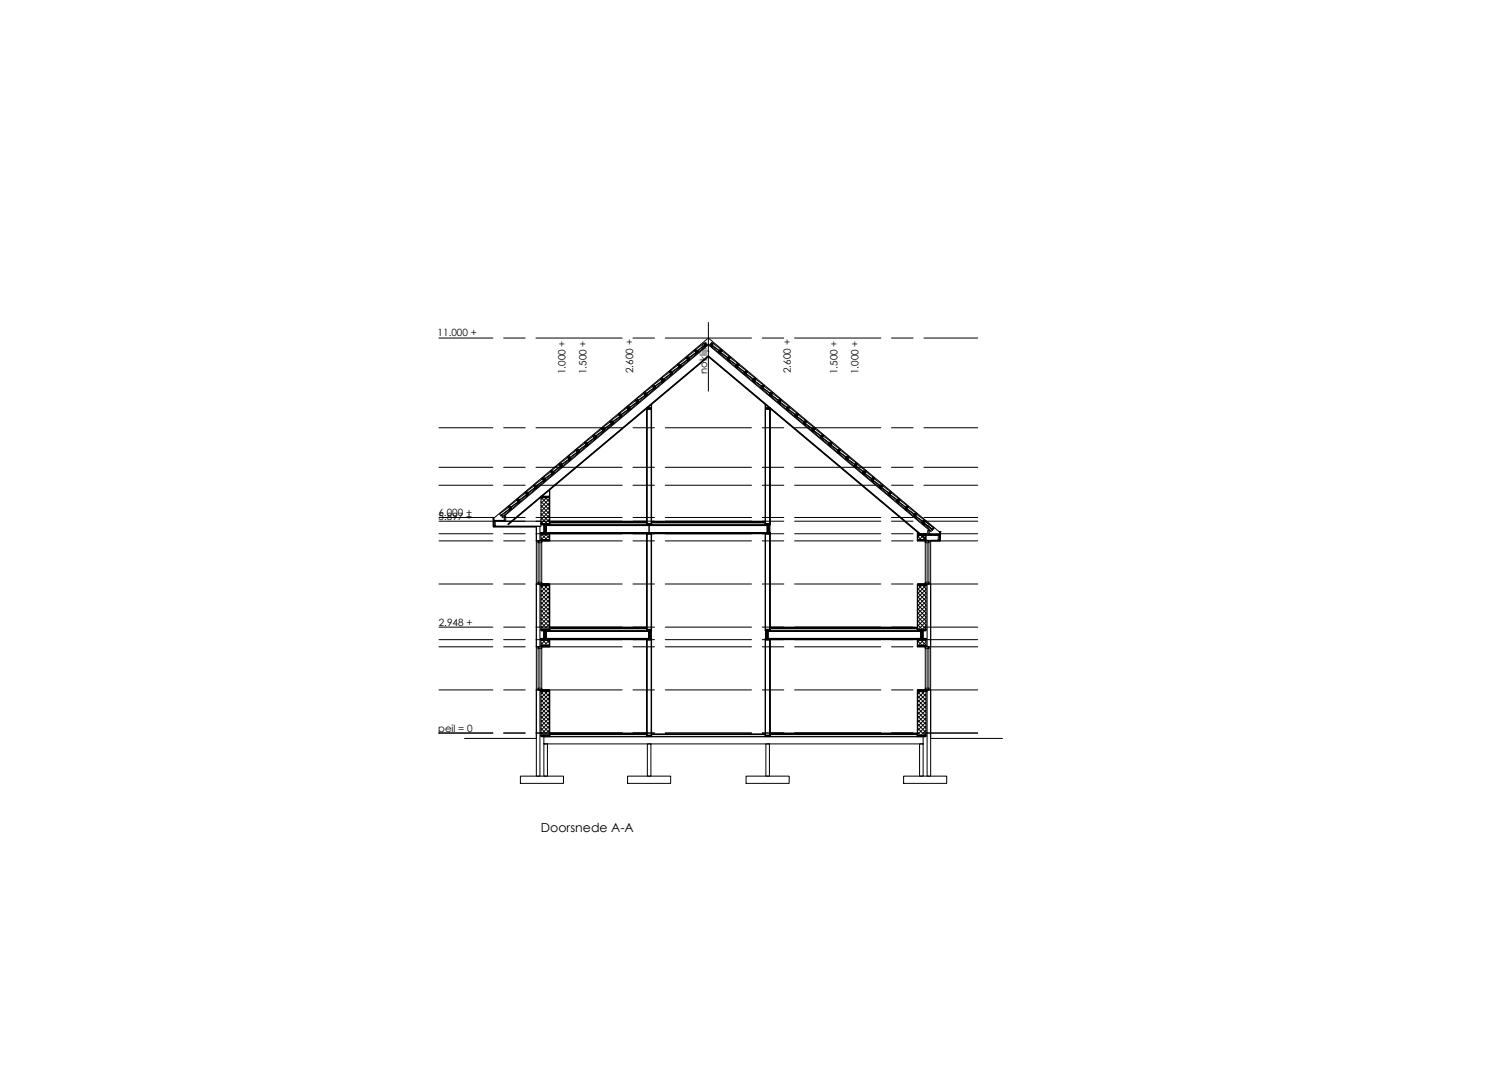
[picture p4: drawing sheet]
<svg xmlns="http://www.w3.org/2000/svg" width="420mm" height="297mm" viewBox="0 0 420 297" stroke-linecap="round" stroke-linejoin="round" font-family="sans-serif">
<defs><g id="words">
<text font-size="3.5" x="150.6" y="231.7">Doorsnede A-A</text>
<g font-size="2.8">
<text x="121.8" y="93.7">11.000 +</text>
<text x="157.4" y="104.2" transform="rotate(-90 157.4 104.2)">1.000 +</text>
<text x="163.3" y="104.2" transform="rotate(-90 163.3 104.2)">1.500 +</text>
<text x="176.3" y="103.9" transform="rotate(-90 176.3 103.9)">2.600 +</text>
<text x="196.9" y="104" transform="rotate(-90 196.9 104)">noklijn</text>
<text x="220.2" y="103.9" transform="rotate(-90 220.2 103.9)">2.600 +</text>
<text x="233.2" y="104.2" transform="rotate(-90 233.2 104.2)">1.500 +</text>
<text x="239" y="104.2" transform="rotate(-90 239 104.2)">1.000 +</text>
<text x="122.1" y="143.6">6.000 +</text>
<text x="122.1" y="144.7">5.897 +</text>
<text x="122.2" y="174.2">2.948 +</text>
<text x="122" y="203.7">peil = 0</text>
</g>
</g></defs>
<!-- layer: 18 -->
<g fill="none" stroke="#000" stroke-width=".28">
<path d="M180.1 113.7l.2 .2M180.2 113.5l.4 .4M180.4 113.5l.4 .4M180.6 113.5l.4 .4M180.9 113.5l.3 .4M181.1 113.5l.2 .3M181.3 113.5h.1M213.1 113.7l.2 .2M213.2 113.5l.4 .4M213.4 113.5l.4 .4M213.6 113.5l.4 .4M213.9 113.5l.4 .4"/>
<path d="M214.1 113.5l.2 .3M214.3 113.5h.1M150.7 138.2h-.1M150.9 138.2l-.3 .3M151.2 138.2l-.4 .3M151.4 138.2l-.4 .3M151.6 138.2l-.4 .3M151.8 138.2l-.3 .3M152 138.2l-.3 .3M152.3 138.2l-.4 .3M152.5 138.2l-.4 .3M152.7 138.2l-.4 .3"/>
<path d="M153 138.2l-.4 .3M153 138.3l-.2 .2M137.7 144.1l59.5-50 64.2 53.9M150.7 150.2l-.1 .1M150.7 145.7l-.1 .1M150.8 148.3l-.2 .1M150.9 150.2l-.3 .3M150.9 145.7l-.3 .3M151 148.3l-.3 .3M151.2 150.2l-.4 .4M151.2 145.7l-.4 .4M151.3 148.3l-.4 .3"/>
<path d="M151.4 150.2l-.4 .4M151.4 145.7l-.4 .4M151.5 148.3l-.4 .3M151.5 146.3h-.1M151.6 150.2l-.4 .4M151.6 145.7l-.4 .4M151.7 148.3l-.4 .3M151.7 146.3l-.3 .3M151.8 150.2l-.3 .4M151.8 145.7l-.3 .4M151.9 146.3l-.5 .5M152 150.2l-.3 .4"/>
<path d="M152 145.7l-.3 .4M152.2 147.4l-.8 .7M152.2 148.1l-.6 .5M152.2 148.3l-.4 .3M152.2 146.3l-.8 .7M152.2 146.5l-.8 .7M152.2 146.7l-.8 .8M152.2 147l-.8 .7M152.2 147.2l-.8 .7M152.2 147.7l-.7 .6M152.2 147.9l-.4 .4M152.3 150.2l-.4 .4"/>
<path d="M152.3 145.7l-.4 .4M152.4 148.3l-.4 .3M152.5 150.2l-.4 .4M152.5 145.7l-.4 .4M152.6 148.3l-.4 .3M152.7 150.2l-.4 .4M152.7 145.7l-.4 .4M152.8 148.3l-.4 .3M153 150.2l-.4 .4M153 145.7l-.4 .4M153 148.3l-.3 .3M153 150.4l-.2 .2"/>
<path d="M153 148.5l-.1 .1M153 145.9l-.2 .2M180.1 148.4l.2 .2M180.1 145.9l.2 .2M180.2 145.7l.3 .4M180.2 148.3l.4 .3M180.4 145.7l.4 .4M180.4 148.3l.4 .3M180.6 145.7l.4 .4M180.6 148.3l.4 .3M180.8 145.7l.4 .4M180.9 148.3l.3 .3"/>
<path d="M181.1 145.7l.2 .3M181.1 148.3l.2 .2M181.3 145.7v.1M181.3 148.3h.1M213.1 148.4l.2 .2M213.1 145.9l.2 .2M213.2 145.7l.3 .4M213.2 148.3l.4 .3M213.4 145.7l.4 .4M213.4 148.3l.4 .3M213.6 145.7l.4 .4M213.6 148.3l.4 .3"/>
<path d="M213.7 146.3h-.1M213.8 145.7l.4 .4M213.9 148.3l.4 .3M213.9 146.3l-.3 .3M214.1 145.7l.2 .3M214.1 148.3l.2 .2M214.1 146.3l-.5 .5M214.3 145.7v.1M214.3 148.3h.1M214.3 146.3l-.7 .7M214.3 146.5l-.7 .7M214.3 146.7l-.7 .8"/>
<path d="M214.3 147l-.7 .7M214.3 147.2l-.7 .7M214.3 147.4l-.7 .7M214.3 147.7l-.6 .6M214.3 147.9l-.3 .4M214.3 148.1l-.1 .2M255.6 150.2l-.1 .1M255.7 148.6l-.2 .2M255.8 150.2l-.3 .3M255.9 148.6l-.4 .4M256 150.2l-.3 .4M256.1 148.6l-.4 .4"/>
<path d="M256.3 150.2l-.4 .4M256.4 148.6l-.4 .4M256.5 150.2l-.4 .4M256.6 148.6l-.4 .4M256.7 150.2l-.4 .4M256.8 148.6l-.4 .4M256.9 150.2l-.4 .4M257 148.6l-.3 .4M257.2 150.2l-.4 .4M257.2 148.6l-.3 .4M257.4 150.2l-.4 .4M257.5 148.6l-.4 .4"/>
<path d="M257.6 150.2l-.4 .4M257.7 148.6l-.4 .4M257.8 150.2l-.4 .4M257.8 150.4l-.1 .2M257.8 148.7l-.3 .3M257.8 148.9v.1M150.7 175.2l-.1 .1M150.7 179.7l-.1 .1M150.8 162.6l-.2 .2M150.8 177.7l-.2 .2M150.9 175.2l-.3 .3M150.9 179.7l-.3 .3"/>
<path d="M151 162.6l-.3 .4M151 177.7l-.3 .4M151.2 175.2l-.4 .4M151.2 179.7l-.4 .4M151.3 162.6l-.4 .4M151.3 177.7l-.4 .4M151.4 175.2l-.4 .4M151.4 179.7l-.4 .4M151.5 162.6l-.4 .4M151.5 175.8h-.1M151.5 177.7l-.4 .4M151.6 175.2l-.4 .4"/>
<path d="M151.6 179.7l-.4 .4M151.7 175.8l-.3 .3M151.7 162.6l-.4 .4M151.7 177.7l-.4 .4M151.8 175.2l-.3 .4M151.8 179.7l-.3 .4M151.9 175.8l-.5 .5M151.9 162.6l-.3 .4M152 175.2l-.3 .4M152 179.7l-.3 .4M152.2 175.8l-.8 .7M152.2 176.2l-.8 .8"/>
<path d="M152.2 162.6l-.4 .4M152.2 176l-.8 .7M152.2 176.5l-.8 .7M152.2 176.7l-.8 .7M152.2 176.9l-.8 .7M152.2 177.1l-.7 .6M152.2 177.4l-.4 .3M152.2 177.6l-.6 .5M152.2 177.7l-.4 .4M152.3 175.2l-.4 .4M152.3 179.7l-.4 .4M152.4 162.6l-.4 .4"/>
<path d="M152.4 177.7l-.4 .4M152.5 175.2l-.4 .4M152.5 179.7l-.4 .4M152.6 162.6l-.4 .4M152.6 177.7l-.4 .4M152.7 175.2l-.4 .4M152.7 179.7l-.4 .4M152.8 162.6l-.4 .4M152.8 177.7l-.4 .4M153 175.2l-.4 .4M153 179.7l-.4 .4M153 175.4l-.2 .2"/>
<path d="M153 162.6l-.3 .4M153 162.9l-.1 .1M153 179.9l-.2 .2M153 177.8l-.3 .3M153 178l-.1 .1M180.1 175.4l.2 .2M180.1 177.9l.2 .2M180.2 175.2l.4 .4M180.2 177.7l.4 .4M180.4 175.2l.4 .4M180.4 177.7l.4 .4M180.6 175.2l.4 .4"/>
<path d="M180.6 177.7l.4 .4M180.7 175.8h-.1M180.9 175.2l.3 .4M180.9 177.7l.3 .4M180.9 175.8l-.3 .3M181.1 175.2l.2 .3M181.1 177.7l.2 .3M181.1 175.8l-.5 .5M181.3 175.2v.1M181.3 177.7v.1M181.3 175.8l-.7 .7M181.3 176l-.7 .7"/>
<path d="M181.3 176.2l-.7 .8M181.3 176.5l-.7 .7M181.3 176.7l-.7 .7M181.3 176.9l-.7 .7M181.3 177.1l-.6 .6M181.3 177.4l-.3 .3M181.3 177.6l-.1 .1M213.1 177.9l.2 .2M213.1 175.4l.2 .2M213.2 175.2l.4 .4M213.2 175.8h-.1M213.4 175.2l.4 .4"/>
<path d="M213.4 177.7l.4 .4M213.4 175.8l-.3 .3M213.6 175.2l.4 .4M213.6 175.8l-.5 .5M213.6 177.7l.4 .4M213.9 175.2l.3 .4M213.9 177.1l-.7 .6 .4 .4M213.9 175.8l-.8 .7M213.9 176l-.8 .7M213.9 176.2l-.8 .8M213.9 176.5l-.8 .7M213.9 176.7l-.8 .7"/>
<path d="M213.9 176.9l-.8 .7M213.9 177.4l-.4 .3M213.9 177.6l-.2 .1M213.9 177.7l.4 .4M214.1 175.2l.2 .3M214.1 177.7l.2 .3M214.3 175.2v.1M214.3 177.7v.1M255.6 175.2l-.1 .1M255.6 179.7l-.1 .1M255.7 162.6l-.2 .2M255.7 177.7l-.2 .2"/>
<path d="M255.8 175.2l-.3 .3M255.8 179.7l-.3 .3M255.9 162.6l-.4 .4M255.9 177.7l-.4 .4M256 175.2l-.3 .4M256 179.7l-.3 .4M256.1 162.6l-.4 .4M256.1 177.7l-.4 .4M256.3 175.2l-.4 .4M256.3 179.7l-.4 .4M256.4 175.8h-.1M256.4 162.6l-.4 .4"/>
<path d="M256.5 175.2l-.4 .4M256.5 179.7l-.4 .4M256.6 175.8l-.3 .2M256.6 162.6l-.4 .4M256.6 177.7l-.4 .4M256.7 175.2l-.4 .4M256.7 179.7l-.4 .4M256.8 175.8l-.5 .5M256.8 162.6l-.4 .4M256.8 177.7l-.4 .4M256.9 175.2l-.4 .4M256.9 179.7l-.4 .4"/>
<path d="M257 175.8l-.7 .7M257 176l-.7 .7M257 162.6l-.3 .4M257 176.2l-.7 .7M257 176.4l-.7 .8M257 176.7l-.7 .7M257 176.9l-.7 .7M257 177.1l-1 1M257 177.3l-.4 .4M257 177.6l-.1 .1M257 177.7l-.3 .4M257.2 175.2l-.4 .4"/>
<path d="M257.2 179.7l-.4 .4M257.2 162.6l-.3 .4M257.2 177.7l-.3 .4M257.4 175.2l-.4 .4M257.4 179.7l-.4 .4M257.5 162.6l-.4 .4M257.5 177.7l-.4 .4M257.6 175.2l-.4 .4M257.6 179.7l-.4 .4M257.7 162.6l-.4 .4M257.7 177.7l-.4 .4M257.8 175.2l-.4 .4"/>
<path d="M257.8 179.7l-.4 .4M257.8 175.4l-.1 .2M257.8 162.7l-.3 .3M257.8 162.9v.1M257.8 179.9l-.1 .2M257.8 177.8l-.3 .3M257.8 178.1h.1M150.8 192.1l-.2 .2M151 192.1l-.3 .3M151.3 192.1l-.4 .3M151.5 192.1l-.4 .3M151.7 192.1l-.4 .3"/>
<path d="M151.9 192.1l-.3 .3M152.2 192.1l-.4 .3M152.4 192.1l-.4 .3M152.6 192.1l-.4 .3M152.8 192.1l-.4 .3M153 192.2l-.3 .2M153 192.4h-.1M255.5 192.1h.1M255.7 192.1l-.2 .2M256 192.1l-.4 .3M256.2 192.1l-.4 .3M256.4 192.1l-.4 .3"/>
<path d="M256.6 192.1l-.3 .3M256.9 192.1l-.4 .3M257.1 192.1l-.4 .3M257.3 192.1l-.4 .3M257.5 192.1l-.3 .3M257.8 192.1l-.4 .3M257.8 192.4h.1M257.8 192.2l-.2 .2M150.7 204.7l-.1 .1M150.9 204.7l-.3 .3M151.2 204.7l-.4 .4M151.4 204.7l-.4 .4"/>
<path d="M151.6 204.7l-.4 .4M151.8 204.7l-.3 .4M152 204.7l-.3 .4M152.3 204.7l-.4 .4M152.5 204.7l-.4 .4M152.7 204.7l-.4 .4M153 204.7l-.4 .4M153 204.9l-.2 .2M180.1 204.9l.2 .2M180.2 204.7l.4 .4M180.4 204.7l.4 .4M180.6 204.7l.4 .4"/>
<path d="M180.9 204.7l.3 .4M181.1 204.7l.2 .3M181.3 204.7h.1M213.1 204.9l.2 .2M213.2 204.7l.4 .4M213.4 204.7l.4 .4M213.6 204.7l.4 .4M213.9 204.7l.3 .4M214.1 204.7l.2 .3M214.3 204.7h.1M255.6 204.7l-.1 .2M255.9 204.7l-.4 .4"/>
<path d="M256.1 204.7l-.4 .4M256.3 204.7l-.4 .4M256.5 204.7l-.3 .4M256.8 204.7l-.4 .4M257 204.7l-.4 .4M257.2 204.7l-.4 .4M257.4 204.7l-.3 .4M257.7 204.7l-.4 .4M257.8 204.8l-.3 .3M257.8 205l-.1 .1"/>
</g>
<!-- layer: 25 -->
<g fill="none" stroke="#000" stroke-width=".28">
<path d="M191 99.6l.4 .5M191.2 99.6l-2.5 1.8 .4 .7M191.2 99.6l.3 .4M191.3 99.6l.3 .3M191.5 99.5l-.3 .1M191.5 100h.1M191.5 99.9h.1M191.5 99.9v.1M191.6 99.9l-.1 .1M191.6 99.9h-.1M191.6 99.9h.1M191.6 99.4l-.2 .1"/>
<path d="M191.6 99.4h.1M191.7 99.4l.3 .4M191.7 99.9h.1M191.7 99.8h.1M191.7 99.8v.1M191.8 99.8l-.2 .1M191.8 99.8h.1M191.8 99.7v.1M191.8 99.7h.1M191.9 99.7h.1M191.9 99.9v.1M191.9 99.9h.1"/>
<path d="M191.9 99.8v.1M192 99.8h.1M193.6 97.6l.3 .4M193.7 97.6l.2 .4M193.7 98.4l.4-.3 .1 .2-.4 .3zM193.9 98h.1M193.9 98l-2.5 1.9 .1 .1M193.9 97.9h.1M194 98.1l-2.3 1.7M194 98.1h.1M194.1 98.1h.1M194.1 98.1h-.1"/>
<path d="M194.1 97.8h.1M194.2 97.8h.1M194.2 97.8l-.3 .2M194.2 97.7h.1M194.2 97.7v.1M194.2 97.7l.1 .2M194.2 97.9l.1 .1M194.3 97.7l-.3-.3-.4 .2-2.5 2M194.3 98.1h-.2M194.3 98v.1M196.1 96.4l.3-.3 .2 .2-.4 .3zM197.1 99.2l60.5 50.8"/>
<path d="M197.2 99.1l60.5 50.8M197.3 99.1l-55.9 46.9M197.4 99.2l-55.9 46.9M198 96.1l.4 .3-.1 .2-.4-.3zM200.1 97.8l.1 .1M200.1 98l.1 .1M200.1 98h.1M200.2 97.7l-.1 .1M200.2 97.9l-.1 .1M200.2 97.9h.1M200.2 97.7h.1M200.3 97.8h.1"/>
<path d="M200.3 97.8l.2 .1M200.3 97.7h.1M200.3 98.1h-.1M200.3 98l.4 .4-.1 .1-.4-.3zM200.4 98v.1M200.4 98.1h-.1M200.4 97.4l-.3 .4M200.4 97.3l.5 .3-.4 .4M200.4 97.4h.1M200.5 98.1h-.1M200.5 98.1l2.2 1.6M200.5 97.9h-.1"/>
<path d="M200.5 97.9h.1M200.5 97.9l.1 .1M200.6 98l2.4 1.8-.1 .2M200.6 98h-.1M200.6 98h.1M200.8 97.6l-.3 .3M200.9 97.6l2.5 1.8M202.5 99.7l.1 .4M202.6 99.7h.1M202.6 99.7h-.1M202.6 99.8l.2 .1M202.6 99.7v.1"/>
<path d="M202.7 99.8h.1M202.7 99.7v.1M202.8 99.4h.1M202.8 99.3l-.3 .4M202.8 99.3l.4 .3M202.8 99.8h.1M202.8 99.8l.1 .1M202.8 99.9h.1M202.9 99.8h-.1M202.9 99.9h-.1M202.9 99.9h.1M202.9 100l2.5 1.8-.1 .2"/>
<path d="M202.9 99.9v.1M202.9 100l.3-.5 2.5 1.9M203.1 99.5l-.3 .4M203.4 99.4l-.4 .7M167.6 119.4l.3 .4M167.7 119.4l.3 .4M167.8 119.7l.1 .1M167.9 119.3l-2.8 1.9 .4 .7M167.9 119.8l-2.5 1.9M167.9 119.8h.1M167.9 119.7v.1M167.9 119.7h.1"/>
<path d="M168 119.7v.1M168 119.9h.1M168 119.9l-2.3 1.7M168 119.2h.1M168 119.7h.1M168 119.2l-.1 .1M168 119.7h-.1M168 119.2l.3 .3M168.1 119.6h.1M168.1 119.9h-.1M168.1 119.9h.1M168.2 119.6h.1"/>
<path d="M168.2 119.5v.1M168.2 119.6l-.2 .2M168.2 119.5h.1M168.3 119.5h.1M168.3 119.5v.2M168.3 119.7l-.2 .2M168.3 119.7h.1M169.8 117.4l.4 .5M170.1 117.4l.2 .4M170.1 118.2l.4-.3 .1 .2-.4 .3zM170.1 117.8l.2 .1M170.2 117.3l-.2 .1"/>
<path d="M170.3 117.8h.1M170.3 117.8l-.3-.4-2.5 1.8 .3 .7M170.3 117.9l-2.5 1.8M170.3 117.7v.1M170.4 117.9l-2.3 1.7M170.4 117.7l-.1 .1M170.4 117.7h.1M170.4 117.2l-.2 .1M170.4 117.9h.1M170.4 117.2h.1M170.4 117.2l.3 .4M170.5 117.6l-.1 .1"/>
<path d="M170.5 117.6h.1M170.5 117.9h-.1M170.5 117.9h.1M170.5 117.6l-.2 .2M170.6 117.6h.1M170.6 117.5h.1M170.6 117.7h.1M170.7 117.8v.1M170.7 117.9h-.1M170.7 117.7h.1M170.7 117.6v.1M172.2 115.4l.4 .5"/>
<path d="M172.2 115.3v.1M172.3 115.5l.3 .3M172.4 115.4l.3 .4M172.5 116.2l.3-.3 .2 .2-.4 .3zM172.5 115.7l.1 .2M172.6 115.9l-2.5 1.9M172.6 115.8h.1M172.6 115.8v.1M172.6 115.7v.1M172.7 115.8h-.1M172.7 115.8h.1M172.7 115.8v.1"/>
<path d="M172.7 115.9h.1M172.7 115.2l-2.9 2.2M172.7 115.2h.1M172.7 115.7h.1M172.8 115.7l-.2 .1M172.8 115.9l-2.3 1.7M172.8 115.7h.1M172.8 115.2l.2 .4M172.8 115.9v.1M172.8 115.9h.1M172.8 115.6v.1M172.9 115.9h.1"/>
<path d="M172.9 115.6h.1M172.9 115.6l-.2 .2M173 115.5l-.1 .1M173 115.5h.1M173 115.5l.1 .2M173 115.8v.1M173 115.7h.1M173.1 115.9h.1M174.5 113.4l.4 .5M174.7 113.5l-2.5 1.8M174.7 113.5l.3 .4M174.8 113.4l.3 .4"/>
<path d="M174.8 114.3l.4-.4 .1 .2-.4 .3zM174.9 113.4h-.2M175 113.9h.1M175 113.9l-2.5 1.8M175 113.8h.1M175.1 113.8h.1M175.1 113.7h.1M175.1 113.7l-.1 .1M175.1 113.2l-.2 .2M175.1 114h.1M175.1 113.2h.1M175.1 113.9l-2.3 1.7"/>
<path d="M175.1 113.2l.3 .4M175.2 113.7h.1M175.2 113.9l-.1 .1M175.2 113.9h.1M175.2 113.6v.1M175.2 113.9l.1 .1M175.3 113.7l-.2 .1M175.3 113.6v.1M175.3 114h.1M175.3 113.6l.2 .1M175.3 113.6h.1M175.4 113.8v.1"/>
<path d="M175.4 113.7v.1M175.4 113.9l-.1 .1M175.4 113.9h.1M175.4 113.7h.1M176.9 111.4l.4 .6M176.9 111.3v.1M177 111.5l-2.5 1.9M177.1 111.5l.3 .4M177.1 111.5l.4-.2 .2 .3M177.1 111.4l.3 .4M177.2 112.3l.4-.3 .1 .1-.4 .3zM177.2 111.8l.1 .1"/>
<path d="M177.3 111.9l-2.4 1.8 .1 .2M177.3 111.9h.1M177.4 111.9h-.1M177.4 111.8h.1M177.4 111.8l-.1 .1M177.4 111.8v.1M177.4 112l-2.2 1.6M177.4 111.7h.1M177.4 112h.1M177.5 112h.1M177.5 111.3h.1M177.5 111.8h.1"/>
<path d="M177.5 111.7v.1M177.5 111.7h.1M177.5 111.9h.1M177.6 111.7h-.1M177.6 112h.1M177.6 111.7h.1M177.7 111.6l-.1 .1M177.7 111.7l-.2 .1M177.7 111.6h-.1M177.7 111.6h.1M177.7 111.6l.1 .1M177.7 111.8l.1 .1"/>
<path d="M177.7 111.8h.1M177.8 112h-.1M177.8 111.9h.1M177.8 111.7l-.1 .1M179.2 109.5l.4 .5M179.4 109.5l-2.5 1.8M179.5 109.5l.3 .4M179.5 110.3l.4-.3 .2 .1-.4 .4zM179.7 109.9h.1M179.7 109.9l-2.5 1.9M179.7 109.8v.1M179.7 109.8h.1"/>
<path d="M179.8 109.9h.1M179.8 109.8h.1M179.8 109.8h-.1M179.8 109.3l-.4 .2 .3 .4M179.8 110h.1M179.8 109.3l.3 .3M179.8 110l-2.3 1.7M179.9 109.8h.1M179.9 109.7h.1M179.9 109.7v.1M179.9 110h-.1M179.9 110h.1"/>
<path d="M180 109.7l-.2 .2M180 109.7h.1M180 110h.1M180 109.6v.1M180.1 113.5v32.6zM180.1 109.6h-.1M180.1 109.6h.1M180.1 109.6l-.1 .4M180.1 113.5h1.2v.4h-1.2zM180.1 113.9h1.2v31.8h-1.2zM181.3 112.5l.1 33.6zM181.6 107.4l.4 .6"/>
<path d="M181.8 107.5l-2.5 1.9M181.8 107.5l.3 .4M181.9 108.3l.4-.3 .1 .2-.4 .3zM181.9 107.9l.2 .1M182.1 108l-2.5 1.8 .1 .1M182.1 107.9h.1M182.1 108l-2.2 1.7M182.1 107.8h.1M182.2 107.9h.1M182.2 107.8h.1M182.2 108h.1M182.2 108l.2 .1"/>
<path d="M182.2 107.3l-.4 .2 .3 .4M182.2 107.3h.1M182.2 107.3l.3 .4M182.3 107.8h-.1M182.3 107.7v.1M182.4 107.7h.1M182.4 108h.1M182.4 107.7l-.2 .2M182.4 107.6v.1M182.4 107.6h.1M182.4 107.6v.2M182.4 107.8l.1 .2"/>
<path d="M182.5 107.8h-.1M182.5 108l-.1 .1M182.5 107.9v.1M184 105.5l.3 .5M184.2 105.6l.2 .3M184.2 105.5l.3 .4M184.2 106.3l.4-.3 .2 .2-.4 .3zM184.3 105.9l.1 .1M184.4 105.9h.1M184.4 105.9v.1M184.4 106l-2.5 1.9M184.5 105.9l-.1 .1"/>
<path d="M184.5 105.9h-.1M184.5 105.9h.1M184.5 105.8h.1M184.5 106h.1M184.5 106l-2.2 1.7M184.5 105.8l-.1 .1M184.5 106.1h.1M184.6 106l.1 .1M184.6 105.8h.1M184.6 105.7v.1M184.7 105.8l-.2 .1M184.7 105.7h.1"/>
<path d="M184.7 106.1h.1M184.7 105.7v.1M184.8 105.6l-.1 .1M184.8 105.6v.1M184.8 105.7h.1M184.8 105.7v.3M184.8 105.7l-.2-.4-.5 .2-2.5 1.9M184.9 106l-.2 .1M186.5 103.5l-2.5 2M186.5 103.6l.3 .3M186.6 103.5l.3 .4M186.6 104.4l.4-.4 .1 .2-.3 .3z"/>
<path d="M186.6 103.9l.2 .1M186.7 103.8v.1M186.7 103.5l-.2 .1M186.8 104l-2.5 1.9M186.8 103.9v.1M186.8 103.9h.1M186.9 104.1l-2.3 1.6M186.9 103.8l-.1 .1M186.9 103.9h.1M186.9 103.8h.1M186.9 104.1h.1M186.9 103.4h.1"/>
<path d="M186.9 103.3l-.2 .2M186.9 103.3l.3 .4M187 103.8h.1M187 104h.1M187 103.7v.1M187 104l.1 .1M187.1 103.7l.1 .1M187.1 103.8l-.2 .1M187.1 103.7v.1M187.1 104.1h.1M187.1 103.7h.1M187.2 103.9v.1"/>
<path d="M187.2 103.8v.1M187.2 104l-.1 .1M187.2 104h.1M187.2 103.8h.1M188.9 101.6l.3 .4M188.9 101.6l.3 .3M189 102.4l.3-.4 .2 .2-.4 .3zM189 101.9l.1 .1M189.1 101.5l.2-.1 .3 .3M189.1 101.5l-2.8 1.9 .4 .7M189.1 102h.1M189.2 102h-.1"/>
<path d="M189.2 102l-2.5 1.8M189.2 101.9v.1M189.2 102h.1M189.2 101.9h.1M189.2 102.1h.1M189.3 101.9h.1M189.3 101.8l-.2 .2M189.3 101.8h.1M189.3 102.1h.1M189.3 102.1l-2.3 1.7M189.4 101.8h-.1M189.4 101.8h.1"/>
<path d="M189.5 101.7l-.3 .2M189.5 101.7h-.1M189.5 101.7h.1M189.5 101.7v.2M189.5 101.9l-.1 .2M189.5 101.9h.1M191.3 100.4l.4-.3 .2 .1-.4 .4zM191.5 100l-2.5 1.9M191.6 100.1l-2.3 1.7M191.6 100.1h.1M191.7 100.1h.1M191.9 100.1h-.2"/>
<path d="M191.9 100h.1M202.6 100.1h.1M202.7 100l.4 .4-.1 .1-.4-.3zM202.7 100l-.1 .1M202.7 100l2.4 1.7M202.7 100h.1M202.8 100h.1M204.9 102l.1 .1M204.9 102h.1M204.9 101.6v.2M204.9 101.9v.1M204.9 101.8v.1"/>
<path d="M204.9 101.6l.1 .1M205 101.6h-.1M205 101.7h.1M205 101.7l.2 .2M205 102.1h.1M205.1 102l.4 .3-.2 .2-.4-.3zM205.1 101.8h.1M205.1 101.7v.1M205.1 102h.1M205.1 102l-.1 .1M205.1 101.3l-.2 .4M205.2 101.3l2.9 2.1-.4 .6"/>
<path d="M205.2 101.3h.1M205.2 101.8h.1M205.2 101.8h-.1M205.2 102h-.1M205.2 102l2.2 1.7M205.2 102h.1M205.2 101.9h.1M205.3 101.9h.1M205.3 102l2.5 1.8-.1 .2M205.3 101.9v.1M205.5 101.5l-.3 .4M205.6 101.6l-.3 .3"/>
<path d="M205.7 101.4v.1M205.7 101.5l-.4 .5M207.2 103.8h.1M207.2 103.7v.1M207.3 103.8v.3M207.3 103.6l.1 .1M207.3 103.6h.1M207.3 104l.1 .1M207.4 103.7l.2 .2M207.4 103.7h-.1M207.4 103.7h.1M207.4 104l.4 .3-.1 .2-.4-.3z"/>
<path d="M207.4 104h.1M207.5 103.8h.1M207.5 103.7v.1M207.5 103.3l-.3 .4M207.5 103.3h.1M207.5 103.3l.4 .2M207.5 104h.1M207.5 104l2.3 1.7M207.6 104h-.1M207.6 103.9h.1M207.6 103.8v.1M207.6 103.9l2.5 1.9-.1 .1"/>
<path d="M207.8 103.5l-.2 .4M207.9 103.5l-.3 .4M207.9 103.5l2.5 1.8-.3 .7M209.5 105.7h.1M209.6 105.7v.2M209.6 106h.3M209.6 105.9v.1M209.6 105.8h.1M209.7 105.6h.1M209.7 105.6h-.1M209.7 105.7h.1M209.7 105.7l.2 .1"/>
<path d="M209.7 105.6v.1M209.8 106l.4 .3-.2 .2-.4-.4zM209.8 105.7h.1M209.8 105.7v.1M209.8 106h.1M209.9 106h.1M209.9 105.8h.1M209.9 105.8h-.1M209.9 105.8l.1 .1M209.9 106l2.3 1.7M209.9 105.8v.1M210 105.9h.1"/>
<path d="M210 105.9l.3-.4 2.5 1.9M210 105.9l2.5 1.9M210 105.4l-.1-.1-.4 .4M210.1 105.4l.2 .1M210.2 105.5l-.3 .4M211.9 107.7l.1 .1M211.9 107.7h.1M211.9 108h.3M212 107.9h.1M212 107.8l-.1 .1M212 107.7v.1M212 107.6h.1"/>
<path d="M212.1 107.6v.1M212.1 107.7l.2 .1M212.1 107.7h.1M212.1 108l.4 .3-.1 .1-.4-.3zM212.2 107.7h.1M212.2 107.7v.1M212.2 107.3l-.3 .4M212.2 107.3h.1M212.2 107.8h.1M212.2 107.3l.5 .2M212.3 108h-.1M212.3 108l2.2 1.6"/>
<path d="M212.3 107.8h.1M212.3 107.7h-.1M212.4 107.9l2.4 1.8-.1 .2M212.4 107.9h.1M212.4 107.8h.1M212.5 107.8v.1M212.5 107.9h-.1M212.6 107.4l-.3 .4M212.6 107.5l-.2 .4M212.6 107.5l2.6 1.8-.4 .6M212.8 107.4l-.4 .6M213 112.6l.1 33.5z"/>
<path d="M213.1 113.5h1.2v.4h-1.2zM213.1 113.9h1.2v31.8h-1.2zM214.3 113.5l.1 32.6zM214.3 109.6v.1M214.3 109.8l.1 .2M214.3 109.7l.1 .1M214.4 109.6h.1M214.4 109.7l.2 .1M214.4 109.6v.1M214.4 110h.1M214.5 109.9l-.1 .1M214.5 109.9l.4 .4-.2 .1-.3-.3z"/>
<path d="M214.5 109.7h.1M214.5 109.9l.1 .1M214.5 109.6v.1M214.5 109.9h.1M214.6 109.7h.1M214.6 110l2.3 1.6M214.6 110h.1M214.6 109.8h.1M214.6 109.7l.1 .1M214.6 109.9h.1M214.7 109.8h.1M214.7 109.9h.1"/>
<path d="M214.7 109.9l2.5 1.9M214.8 109.4l-.2-.2-.3 .4M214.8 109.3l2.7 2-.3 .6M214.9 109.4l-.3 .4M215 109.5l-.3 .4M216.6 111.7v.2M216.6 111.6v.1M216.7 111.9l.1 .1M216.7 111.5l.1 .1M216.7 111.5h.1M216.8 111.6h.1M216.8 111.6l.2 .2"/>
<path d="M216.8 111.6v.1M216.9 111.9l.3 .3-.1 .2-.4-.3zM216.9 111.9v.1M216.9 111.7h.1M216.9 111.6v.1M216.9 111.9h-.1M216.9 111.2l-.3 .4M216.9 111.2h.1M217 111.7h-.1M217 111.2l.1 .1M217 111.9h-.1M217 112l2.2 1.5"/>
<path d="M217 111.7l.1 .1M217 111.7h.1M217 111.8h.1M217.1 111.8h.1M217.1 111.8h-.1M217.1 111.7v.1M217.1 111.9l2.4 1.8M217.1 111.8v.1M217.1 111.3l2.8 2-.4 .6M217.2 111.8l-.1 .1M217.3 111.4l-.3 .4M217.3 111.5l-.2 .3"/>
<path d="M219 113.8v.1M219.1 113.5v.2M219.1 113.7v.2M219.1 113.7h.1M219.1 113.5v.1M219.1 113.5h.1M219.1 113.9l2.5 1.7M219.1 113.6h.1M219.1 113.6l.2 .2M219.2 113.9h-.1M219.2 113.9l.4 .3-.1 .2-.4-.3zM219.3 113.6h.1"/>
<path d="M219.3 113.6v.1M219.3 113.2l-.3 .3M219.3 113.2l.4 .2M219.3 113.7h.1M219.4 113.8h.1M219.4 113.7h.1M219.4 113.9h-.1M219.4 113.7h-.1M219.4 113.8h-.1M219.4 113.8l2.5 2M219.4 113.7l.1 .1M219.6 113.7l-.2 .2"/>
<path d="M219.6 113.4l-.2 .4M219.7 113.4l-.3 .4M219.7 113.4l2.5 1.8-.3 .7M221.3 115.6l.1 .1M221.4 115.9h.1M221.4 115.8v.1M221.4 115.5l-.1 .1M221.4 115.7v.1M221.4 115.7h.1M221.5 115.5h.1M221.5 115.5h-.1M221.5 115.6h.1"/>
<path d="M221.5 115.5v.1M221.5 115.6l.2 .2M221.5 115.9h.1M221.6 115.9l.4 .3-.2 .2-.3-.4zM221.6 115.6h.1M221.6 115.9h.1M221.6 115.9h-.1M221.6 115.7h.1M221.6 115.2l-.2 .4M221.7 115.2h.1M221.7 115.7h.1M221.7 115.7h-.1"/>
<path d="M221.7 115.2l.4 .2-.3 .4M221.7 115.9h.1M221.7 115.9l2.3 1.7M221.7 115.7v.1M221.7 115.8h.1M221.8 115.7v.1M221.8 115.7h-.1M221.8 115.8l2.5 1.9-.2 .1 2.6 1.8-.2 .2M221.8 115.8h.1M221.9 115.8h-.1M222 115.4l-.3 .4M222.1 115.4l2.5 1.8"/>
<path d="M223.7 117.8l.1 .1M223.7 117.8h.1M223.8 117.5l-.1 .3M223.8 117.5h.1M223.9 117.9l2.4 1.7M223.9 117.6l.1 .1M223.9 117.6h.1M223.9 117.5h.1M223.9 117.9h-.1M224 117.9l.3 .3-.1 .1-.4-.3zM224 117.6h.1M224 117.6v.1"/>
<path d="M224 117.2l-.2 .3M224 117.2l.5 .2M224 117.2h.1M224.1 117.7h.1M224.1 117.6v.1M224.1 117.9h-.1M224.1 117.6h-.1M224.1 117.7h-.1M224.1 117.8h.1M224.1 117.8l.3-.4 2.6 1.8M224.1 117.7l.1 .1M224.2 117.7v.1"/>
<path d="M224.4 117.3l-.3 .4M224.6 117.2l-.4 .7M226.1 119.6v.1M226.1 119.8h.1M226.1 119.8l.1 .1M226.1 119.5v.1M226.1 119.7v.1M226.2 119.5h.1M226.2 119.4l-.1 .1M226.2 119.5l.2 .2M226.2 119.9h.1M226.3 119.8l.4 .3-.1 .2-.4-.3z"/>
<path d="M226.3 119.6h.1M226.4 119.1l-.3 .5M226.4 119.9h-.2M226.4 119.1h.1M226.4 119.6h.1M226.4 119.1l2.9 2.1-.4 .6M226.4 119.9h.1M226.4 119.9l2.3 1.6M226.4 119.7h.1M226.5 119.7h-.1M226.5 119.7h.1M226.5 119.8l2.5 1.8-.1 .2"/>
<path d="M226.5 119.7v.1M226.5 119.8h.1M226.7 119.3l-.3 .4M226.8 119.4l-.3 .4M227 119.2l-.4 .6M144.1 139.2l.3 .4M144.1 140l.4-.3 .2 .1-.4 .4zM144.2 139.5l.1 .1M144.3 139.1l-.3 .1M144.3 139.6h.1M144.3 139.6l-.3-.4-2.5 1.9M144.3 139.6l-2.5 1.9"/>
<path d="M144.3 139.5v.1M144.4 139.5h.1M144.4 139.6h.1M144.4 139.7h.1M144.4 139.7l-2.3 1.7M144.4 139.5h-.1M144.4 139l-.1 .1M144.4 139h.1M144.4 139l.3 .3M144.5 139.4h.1M144.5 139.5h.1M144.5 139.7h.1"/>
<path d="M144.5 139.4v.1M144.5 139.7h-.1M144.6 139.4h.1M144.6 139.4l-.2 .1M144.6 139.3l.2 .1M144.6 139.3v.1M144.7 139.5v.1M144.7 139.5h.1M144.7 139.7h-.2M144.7 139.6v.1M144.8 139.4l-.1 .1M144.8 139.4h.1"/>
<path d="M146.2 137.2l.4 .5M146.4 137.2l.3 .4M146.5 137.2l.2 .4M146.5 138l.4-.3 .1 .2-.4 .3zM146.6 137.5v.2M146.6 137.1l-2.7 2 .3 .6M146.7 137.7l-2.5 1.8M146.7 137.6h.1M146.7 137.6v.1M146.7 137.5v.1M146.7 137.5h.1M146.8 137.7l-2.3 1.7"/>
<path d="M146.8 137.6h.1M146.8 137.7h.1M146.8 137h.1M146.8 137.5h.1M146.8 137l-.2 .1M146.8 137.5h-.1M146.8 137l.3 .4M146.9 137.7h-.1M146.9 137.4l-.1 .1M146.9 137.7h.1M146.9 137.4h.1M146.9 137.4v.1"/>
<path d="M147 137.4h.1M147 137.4l-.2 .2M147 137.3v.1M147 137.3h.1M147.1 137.3v.2M147.1 137.5l-.2 .2M147.1 137.5h.1M148.6 135.2l.4 .5M148.7 135.2l-2.5 2M148.8 135.3l.2 .3M148.8 135.2l.3 .4M148.9 136l.3-.3 .2 .2-.4 .3z"/>
<path d="M148.9 135.6l.1 .1M149 135.1l.2-.1 .2 .4M149 135.1l-.3 .1M149 135.6h.1M149 135.7l-2.5 1.8M149.1 135.6h-.1M149.1 135.6l-.1 .1M149.1 135.6h.1M149.1 135.5h.1M149.2 135.5l-.2 .1M149.2 135.7l-2.3 1.7M149.2 135.8h.1"/>
<path d="M149.2 135.5h.1M149.2 135.7h.1M149.2 135.4h.1M149.3 135.5l-.2 .1M149.3 135.4h.1M149.3 135.4v.1M149.3 135.4h.2M149.4 135.3h.1M149.4 135.6v.1M149.4 135.5v.1M149.4 135.7h-.1M149.5 135.7h.1"/>
<path d="M149.5 135.5h-.1M149.5 135.4v.1M150.6 138.5h2.4v7.2h-2.4zM150.6 138.2h2.4v.3h-2.4zM151.1 133.3l.3 .4M151.2 133.2l.3 .4M151.2 134l.4-.3 .2 .2-.4 .3zM151.4 133.7l-2.5 1.9M151.4 133.6v.1M151.4 133.7h.1M151.4 133.6h.1M151.5 133.6h.1"/>
<path d="M151.5 133l-2.9 2.2M151.5 133.8h.1M151.5 133.1h.1M151.5 133.5h.1M151.5 133.5l-.1 .1M151.5 133.8l-2.3 1.6M151.5 133l.2 .4M151.6 133.7l-.1 .1M151.6 133.5h.1M151.6 133.7h.1M151.6 133.7l.1 .1M151.7 133.5l-.2 .1"/>
<path d="M151.7 133.8h.1M151.7 133.4v.1M151.7 133.4h.1M151.8 133.4l.1 .1M151.8 133.6v.1M151.8 133.5v.1M151.8 133.7l-.1 .1M151.8 133.7h.1M151.9 133.4l-.1 .1M153 136.4l.1 9.7zM153.3 131.3l.4 .5M153.5 131.3l-2.5 1.8 .3 .7"/>
<path d="M153.5 131.3l.3 .4M153.6 131.3l.2 .3M153.6 132.1l.4-.4 .1 .2-.4 .3zM153.7 131.2l-.2 .1M153.8 131.7h.1M153.8 131.7l-2.5 1.8 .1 .2M153.8 131.6l-.1 .1M153.8 131.6v.1M153.8 131.6h.1M153.8 131.5h.1M153.9 131.6h.1M153.9 131.1l-.2 .1"/>
<path d="M153.9 131.8l-2.3 1.7M153.9 131.8h.1M153.9 131.5h.1M153.9 131.1l.2 .3M153.9 131.7h.1M154 131.8h-.1M154 131.5h.1M154 131.8h.1M154 131.5l-.1 .1M154 131.4h.1M154.1 131.5h-.1M154.1 131.4h.1"/>
<path d="M154.1 131.4l.1 .1M154.1 131.6v.2M154.1 131.6h.1M154.2 131.5l-.1 .1M155.8 129.3l-2.5 1.9M155.8 129.3l.3 .4M155.9 129.3l.3 .3M155.9 130.1l.4-.3 .2 .1-.4 .4zM156 129.6l.1 .2M156.1 129.7h.1M156.1 129.7l-2.5 1.9 .1 .1M156.1 129.6h.1"/>
<path d="M156.1 129.6v.1M156.2 129.6h.1M156.2 129.8l-2.2 1.7M156.2 129.6h-.1M156.2 129.8h.1M156.2 129.1l-.4 .2M156.2 129.1h.1M156.3 129.1l.2 .3M156.3 129.6h.1M156.3 129.5h.1M156.3 129.8h.1M156.3 129.5v.1"/>
<path d="M156.4 129.8h.1M156.4 129.5h.1M156.4 129.4v.1M156.4 129.5l-.2 .2M156.5 129.4h.1M156.5 129.4v.2M156.5 129.6l.1 .1M156.5 129.6h.1M156.5 129.8h-.1M158 127.3l.4 .5M158.2 127.3l-2.5 1.9 .3 .6M158.3 127.3l.2 .4"/>
<path d="M158.3 128.1l.4-.3 .1 .2-.4 .3zM158.5 127.7h.1M158.5 127.8l-2.5 1.8M158.5 127.6v.1M158.5 127.7v.1M158.6 127.7h.1M158.6 127.6h.1M158.6 127.8h.1M158.6 127.8l-2.3 1.7M158.6 127.1l-.4 .2 .3 .4M158.6 127.1l.3 .3M158.7 127.6h.1"/>
<path d="M158.7 127.8h-.1M158.7 127.8h.1M158.7 127.5v.1M158.7 127.5h.1M158.8 127.5h.1M158.8 127.6l-.2 .1M158.8 127.8h.1M158.8 127.4h.1M158.8 127.4v.1M158.8 127.4v.4M160.5 125.3l-2.5 2M160.6 125.3l.3 .4"/>
<path d="M160.7 126.1l.3-.3 .2 .2-.4 .3zM160.7 125.7l.1 .1M160.8 125.8l-2.4 1.8 .1 .2M160.8 125.7v.1M160.9 125.7l-.1 .1M160.9 125.7h.1M160.9 125.9l-2.2 1.6M160.9 125.6l-.1 .1M160.9 125.6h.1M160.9 125.8h.1M160.9 125.1l-.3 .2 .2 .5M160.9 125.8l.2 .1"/>
<path d="M161 125.1h.1M161 125.6h.1M161 125.1l.2 .4M161 125.5v.1M161.1 125.6l-.2 .1M161.1 125.8l.1 .1M161.1 125.5h.1M161.2 125.5h-.1M161.2 125.4h.1M161.2 125.5h.1M161.2 125.7l-.1 .2M161.2 125.6h.1"/>
<path d="M161.3 125.6h-.1M161.3 125.5v.1M162.7 123.3l.4 .5M162.9 123.4l.3 .4M163 123.3l.3 .4M163 124.1l.4-.3 .1 .2-.3 .3zM163.1 123.8h.1M163.2 123.7v.1M163.2 123.8h.1M163.2 123.8l-2.5 1.9M163.2 123.7h.1M163.3 123.6l-.1 .1"/>
<path d="M163.3 123.7h.1M163.3 123.6h.1M163.3 123.9h.1M163.3 123.9l-2.3 1.6M163.3 123.1l-2.9 2.1 .3 .6M163.3 123.1h.1M163.3 123.1l.3 .4M163.4 123.6h.1M163.4 123.8l-.1 .1M163.4 123.8l.1 .1M163.4 123.5v.1M163.5 123.5h.1"/>
<path d="M163.5 123.6l-.2 .1M163.5 123.9h.1M163.5 123.5v.1M163.6 123.5v.1M163.6 123.8l-.1 .1M163.6 123.6v.2M163.7 123.5v.1M165.3 121.4l-2.5 1.9M165.3 121.4l.3 .4M165.3 121.3l.3 .4M165.4 122.2l.4-.3 .1 .1-.4 .3zM165.4 121.7l.1 .1"/>
<path d="M165.5 121.8h.1M165.6 121.8h.1M165.6 121.8l-2.5 2M165.6 121.7v.1M165.6 121.7h.1M165.6 121.9l-2.2 1.6M165.6 121.6v.1M165.6 121.9h.1M165.7 121.2l-.4 .2M165.7 121.6v.1M165.7 121.9h.1M165.7 121.2h.1"/>
<path d="M165.7 121.7h.1M165.7 121.2l.3 .3M165.7 121.6h.1M165.8 121.8h.1M165.8 121.9h.1M165.8 121.6h.1M165.8 121.6l-.2 .1M165.8 121.5l.2 .1M165.9 121.5h.1M165.9 121.7l.1 .1M165.9 121.7h.1M166 121.8l-.2 .1"/>
<path d="M166 121.8h.1M166 121.6l-.1 .1M166 121.6h.1M167.7 120.2l.4-.3 .2 .1-.4 .4zM228.4 121.5v.1M228.5 121.5h-.1M228.5 121.6l.1 .2M228.5 121.5h.1M228.6 121.4h-.1M228.6 121.6l.2 .1M228.6 121.5h.1M228.6 121.5v.1"/>
<path d="M228.6 121.8v.1M228.7 121.8l.4 .3-.2 .2-.4-.3zM228.7 121.8h.1M228.7 121.5v.1M228.7 121.6h.1M228.7 121.1h.1M228.7 121.1l-.2 .4M228.8 121.1l.4 .2M228.8 121.6h.1M228.8 121.6h-.1M228.8 121.6l.1 .1M228.8 121.9l2.3 1.6"/>
<path d="M228.8 121.7h.1M228.8 121.8h.1M228.9 121.7h.1M228.9 121.8l2.5 1.8-.1 .2M228.9 121.7v.1M229.1 121.3l-.3 .4M229.1 121.3l-.2 .4M229.2 121.3l2.5 1.9-.4 .6M230.8 123.5h.1M230.8 123.7v.1M230.8 123.8h.1M230.9 123.6h.1"/>
<path d="M230.9 123.4v.1M230.9 123.4h.1M230.9 123.5h.1M230.9 123.8l2.5 1.7M230.9 123.5l.3 .2M231 123.8h-.1M231 123.8l.4 .3-.1 .2-.4-.3zM231 123.5h.1M231 123.5l.1 .1M231 123.8h.1M231.1 123.6h.1M231.1 123.1l-.3 .6"/>
<path d="M231.1 123.1h.1M231.1 123.1l3 2.2M231.1 123.6l.1 .1M231.2 123.6h-.1M231.2 123.7h-.1M231.2 123.7h.1M231.2 123.6h.1M231.2 123.6v.1M231.2 123.8l2.5 1.8M231.2 123.7v.1M231.4 123.3l-.3 .4M231.5 123.3l-.3 .4"/>
<path d="M233.1 125.5l.1 .1M233.1 125.5h.1M233.2 125.8h.1M233.2 125.7h.1M233.2 125.6v.1M233.2 125.6h.1M233.2 125.4h.1M233.3 125.4h-.1M233.3 125.5l.2 .1M233.3 125.5h.1M233.3 125.4v.1M233.4 125.8h-.1"/>
<path d="M233.4 125.8l.4 .3-.2 .2-.4-.4zM233.4 125.8h.1M233.4 125.5h.1M233.4 125.5v.1M233.5 125.1l-.4 .4M233.5 125.1h.1M233.5 125.1l.4 .2M233.5 125.6h.1M233.5 125.6h-.1M233.5 125.8h-.1M233.5 125.8l2.3 1.7M233.5 125.8h.1"/>
<path d="M233.6 125.6h.1M233.6 125.6h-.1M233.6 125.7l2.5 1.9M233.6 125.7h.1M233.6 125.6v.1M233.7 125.6l-.1 .2M233.8 125.3l-.3 .3M233.9 125.3l-.3 .4M233.9 125.3l2.5 1.8-.4 .7M234 125.3l-.3 .5M235.5 127.7h.1M235.5 127.4l.3-.3 .3 .1 2.7 1.9-.4 .7"/>
<path d="M235.5 127.7l.1 .1M235.6 127.4v.2M235.6 127.6l-.1 .1M235.6 127.6h.1M235.6 127.4h.1M235.7 127.5h.1M235.7 127.5l.1 .1M235.7 127.4h.1M235.7 127.8h-.1M235.7 127.8h.1M235.7 127.7l.4 .4-.1 .1-.4-.3zM235.8 127.5h.1"/>
<path d="M235.8 127.8h.1M235.8 127.7h-.1M235.8 127.6h.1M235.9 127.8h-.1M235.9 127.8l2.2 1.7M235.9 127.6h.1M235.9 127.5h-.1M235.9 127.6h-.1M235.9 127.6v.1M236 127.7l2.5 1.9M236 127.7h.1M236 127.7h-.1"/>
<path d="M236.1 127.6l-.1 .1M236.2 127.3l-.3 .3M236.2 127.3l-.3 .4M237.9 129.5l.1 .1M237.9 129.4v.1M237.9 129.7l.1 .1M237.9 129.7h.1M237.9 129.6v.1M238 129.4h.1M238 129.4h-.1M238 129.4l.2 .2M238 129.4v.1"/>
<path d="M238.1 129.7l.4 .3-.2 .2-.3-.3zM238.1 129.7l.1 .1M238.1 129.4v.1M238.1 129.5h.1M238.1 129.7h.1M238.2 129l-.3 .5M238.2 129.1h.1M238.2 129.5h.1M238.2 129l.2 .2M238.2 129.8h.1M238.2 129.5l.1 .1M238.2 129.8l2.3 1.6"/>
<path d="M238.2 129.6h.1M238.3 129.6h-.1M238.3 129.7l2.5 1.8M238.3 129.6v.1M238.3 129.6h.1M238.4 129.2l2.7 1.9-.4 .5M238.4 129.7h-.1M238.5 129.2l-.3 .4M238.6 129.3l-.3 .4M240.2 131.7l.2 .1M240.3 131.4v.1M240.3 131.6v.1"/>
<path d="M240.3 131.5v.1M240.3 131.4h.1M240.3 131.3h.1M240.4 131.4h.1M240.4 131.4l.2 .2M240.4 131.8h-.1M240.5 131.7l.3 .3-.1 .2-.4-.3zM240.5 131.5h.1M240.5 131.4h.1M240.5 131.7l-.1 .1M240.5 131l-.2 .4M240.5 131l3 2.1-.4 .6"/>
<path d="M240.6 131.5h-.1M240.6 131.8h-.1M240.6 131.7l2.2 1.7M240.6 131.6h.1M240.6 131.5l.1 .1M240.6 131.7h.1M240.6 131.5h.1M240.7 131.6h.1M240.7 131.6h-.1M240.8 131.5l-.1 .2 2.5 1.9M240.9 131.2l-.3 .4M240.9 131.3l-.2 .3"/>
<path d="M242.6 133.5h.1M242.6 133.4h.1M242.6 133.7l.1 .1M242.6 133.6v.1M242.6 133.3v.1M242.7 133.5l-.1 .1M242.7 133.5h.1M242.7 133.3v.1M242.7 133.3h.1M242.7 133.4h.1M242.7 133.5l.2 .1M242.8 133.7h-.1"/>
<path d="M242.8 133.7l.4 .3-.1 .2-.4-.3zM242.8 133.7l-.1 .1M242.8 133.7h.1M242.8 133.4h.1M242.9 133.5h.1M242.9 133.4l-.1 .1M242.9 133.4v.1M242.9 133h.1M242.9 133l-.3 .4M242.9 133l2.9 2.1-.3 .6M242.9 133.7h.1M242.9 133.7l2.3 1.7"/>
<path d="M242.9 133.5l.1 .1M243 133.6h.1M243 133.5h-.1M243 133.6h-.1M243 133.5h.1M243 133.6l4.9 4M243 133.6l.1 .1M243.2 133.6l-.2 .1M243.2 133.2l-.2 .4M243.3 133.2l-.3 .4M245 135.7h.1M245 135.6v.1"/>
<path d="M245 135.3l.3-.3 .4 .2-.3 .4M245 135.3v.3M245.1 135.3h.1M245.1 135.3h-.1M245.1 135.4h.1M245.1 135.4l.2 .2M245.1 135.3v.1M245.1 135.7h.1M245.2 135.7l.4 .3-.2 .2-.4-.4zM245.2 135.4h.1M245.2 135.7h.1M245.2 135.4v.1"/>
<path d="M245.2 135.7h-.1M245.3 135.5h-.1M245.3 135.7h.1M245.3 135.7l2.3 1.7M245.3 135.6h.1M245.3 135.5h.1M245.4 135.6h.1M245.4 135.5h-.1M245.4 135.5v.1M245.6 135.2l-.3 .4M245.7 135.2l2.5 1.8M247.3 137.4l.1 .1"/>
<path d="M247.3 137.6l.1 .1M247.3 137.6h.1M247.4 137.3l-.1 .1M247.4 137.5l-.1 .1M247.4 137.5h.1M247.4 137.3h.1M247.5 137.3v.1M247.5 137.4h-.1M247.5 137.4l.1 .1M247.5 137.7h-.1M247.5 137.6l.4 .4-.1 .1-.4-.3zM247.6 137.4h.1"/>
<path d="M247.6 137.7h-.1M247.6 137.4v.1M247.6 137h.1M247.6 136.9l-.3 .4M247.6 137.5h.1M247.6 136.9l.5 .3M247.6 137.7h.1M247.7 137.7l2.2 1.6M247.7 137.5h.1M247.7 137.7h-.1M247.7 137.4h-.1M247.7 137.5h-.1"/>
<path d="M247.7 137.5v.1M247.7 137.6l2.5 1.8-.1 .2M247.7 137.6h.1M247.7 137.5l.1 .1M247.8 137.6h.1M247.9 137.6h-.1M248 137.1l-.3 .4M248 137.2l-.3 .4M248 137.2l2.6 1.8M248.2 137l-.4 .7M249.7 139.4l.2 .2M249.7 139.3l-.1 .1"/>
<path d="M249.8 139.3h.1M249.8 139.3h-.1M249.8 139.4l.2 .1M249.8 139.3v.1M249.9 139.6l.4 .4-.2 .1-.3-.3zM249.9 139.6l.1 .1M249.9 139.4h.1M249.9 139.3v.1M249.9 139.6h.1M250 138.9l-.3 .4M250 138.9l.4 .2M250 139h.1"/>
<path d="M250 139.4h.1M250 139.6l2.3 1.8M250 139.4l.1 .1M250 139.5h.1M250.1 139.6h.1M250.1 139.5h.1M250.1 139.6l2.5 1.8-.1 .2M250.3 139.1l-.3 .4M250.4 139.2l-.3 .4M250.4 139.1l2.5 1.9-.4 .6M250.5 139l-.3 .6M137.3 144.1h.2v2.6h-.2z"/>
<path d="M137.5 144.9h1v.2h-1zM137.5 146.3h.5v.2h-.5zM137.5 145.1h.4v1.2h-.4zM137.5 145.1h13.1v1.4h-13.1zM137.6 146.5h11.6v.2h-11.6zM137.7 144.1h-.4v2.6h12v58.9h-20M138.7 144.9h1v.2h-1zM139.5 143.6h.1M139.7 143.4h.1M139.7 143.4l-.1 .1M139.7 144l57.5-48.3 62.2 52.2M139.8 143.4h.1"/>
<path d="M139.8 143.4h-.1M139.8 144.9h.5v.2h-.5zM139.9 144.1l57.3-48.1 62.1 52M140.4 143.7h.4v1.4h-.4zM141.4 145.9l55.8-46.8 60.6 50.7M141.5 141.1l.4 .6M141.7 141.2l.3 .4M141.7 141.2l.3 .3M141.8 142l.4-.4 .1 .2-.4 .3zM141.8 141.6h.2M141.9 141.5l-.1 .1M141.9 141.1l-2.7 1.9 .3 .7"/>
<path d="M142 141.6l-2.5 1.9M142 141.6h.1M142 141.5h.1M142 141.5v.1M142 141.7l-2.2 1.7M142 141.4h.1M142 141.7h.1M142.1 141.7h.1M142.1 141h.1M142.1 141.5h.1M142.1 140.9l-.2 .2M142.1 141.4v.1"/>
<path d="M142.1 141l.3 .3M142.1 141.4h.1M142.1 141.6v.1M142.2 141.7h.1M142.2 141.4h-.1M142.2 141.4l-.1 .1M142.2 141.4h.1M142.3 141.7h.1M142.3 141.3l-.1 .1M142.3 141.4h.1M142.3 141.3h-.1M142.3 141.3h.1"/>
<path d="M142.3 141.3l.1 .1M142.4 141.6l-.1 .1M142.4 141.4v.2M142.4 141.4h.1M149.3 146.5h1v4.1h-1zM149.8 150.6h1v12h-1zM149.8 150.6h1v.5h-1zM150.3 151.1v11M150.6 150.2h2.4v.4h-2.4zM150.6 148.3h2.4v.3h-2.4zM150.6 148.6h2.4v1.6h-2.4zM150.6 145.7h2.4v.4h-2.4z"/>
<path d="M151.4 146.1h29.3v.2h-29.3zM151.4 146.3h.8v2h-.8zM152.2 146.3h28.5v2h-28.5zM153 148.3l.1 2.3zM153.1 148.3h27v.2h-27zM153.1 148.5l27 .1zM153.1 145.5h27v.6h-27zM153.1 145.3h27v.2h-27zM153.1 145.1h27v.2h-27zM180.1 148.3v27.3zM180.1 148.3h1.2v.3h-1.2zM180.1 148.6h1.2v26.6h-1.2z"/>
<path d="M180.1 145.7h1.2v.4h-1.2zM180.7 146.1h33.6v.2h-33.6zM180.7 146.3h32.9v2h-32.9zM181.3 148.3l.1 27.3zM181.4 148.3h31.6v.2h-31.6zM181.4 148.5l31.6 .1zM181.4 145.5h31.6v.6h-31.6zM181.4 145.3h31.6v.2h-31.6zM181.4 145.1h31.6v.2h-31.6zM213 148.3l.1 27.3zM213.1 148.3h1.2v.3h-1.2zM213.1 148.6h1.2v26.6h-1.2z"/>
<path d="M213.1 145.7h1.2v.4h-1.2zM213.6 146.3h.7v2h-.7zM214.3 148.3l.1 27.3zM252 141.3v.1M252.1 141.6h.1M252.1 141.4v.1M252.1 141.2l.1 .1M252.1 141.2h.1M252.2 141.3h.1M252.2 141.3l.2 .2M252.3 141.6l.3 .3-.1 .2-.4-.3zM252.3 141.4h.1"/>
<path d="M252.3 141.6h.1M252.3 141.6h-.1M252.3 141.3v.1M252.3 140.9l-.3 .7M252.3 140.9h.1M252.3 141.6l2.3 1.7M252.4 140.9l2.9 2.2M252.4 141.4h-.1M252.4 141.6h-.1M252.4 141.4l.1 .1M252.4 141.5h.1M252.5 141.4v.1"/>
<path d="M252.5 141.6l2.5 1.8-.2 .2M252.5 141.5v.1M252.5 141.5h.1M252.7 141.1l-.3 .4M252.7 141.2l-.2 .3M254.4 143.4h.1M254.4 143.3v.1M254.4 143.6h.2M254.4 143.5v.1M254.5 143.4l-.1 .2M254.5 143.4h.1M254.5 143.2v.1"/>
<path d="M254.5 143.3l.3 .2M254.5 143.3h.1M254.5 143.2l.1 .1M254.6 143.6l.4 .3-.1 .2-.4-.3zM254.6 143.3h.1M254.6 143.6h.1M254.6 143.4h.1M254.6 143.3l.1 .1M254.7 143.3h.1M254.7 143.6h-.1M254.7 142.9l-.3 .4M254.7 143.6h.1"/>
<path d="M254.7 142.9l.4 .2M254.7 142.9h.1M254.7 143.4h.1M254.7 143.6l2.3 1.7M254.7 143.5h.1M254.8 143.5h.1M254.8 143.6l2.5 1.8-.1 .1M255 143.1l-.3 .4M255.1 143.1l-.3 .4M255.1 143.1l2.5 1.8-.3 .7M255.3 143.1l-.4 .5M255.4 148.2l.1 2.4z"/>
<path d="M255.5 150.2h2.3v.4h-2.3zM255.5 148.6h2.3v.4h-2.3zM255.5 149h2.3v1.2h-2.3zM255.5 149h6.1v1.4h-6.1zM256.7 145.4h.1M256.7 145.3h.1M256.8 145.6h.2M256.8 145.5v.1M256.8 145.2l-.1 .1M256.8 145.4v.1M256.8 145.4h.1M256.8 145.2l.1 .1"/>
<path d="M256.9 145.2v.1M256.9 145.3l.2 .1M257 145.6l.4 .3-.2 .2-.4-.4zM257 145.3h.1M257 145.4h.1M257 144.9l-.2 .3M257.1 144.9h.1M257.1 145.4h-.1M257.1 144.9l2.9 2-.4 .7M257.1 145.6h-.1M257.1 145.4l.1 .1M257.1 145.6l2.2 1.7"/>
<path d="M257.1 145.6h.1M257.1 145.4h.1M257.1 145.4v.1M257.2 145.4h-.1M257.2 145.5l2.5 2M257.2 145.5h.1M257.4 145.1l-.3 .4M257.5 145.1l-.3 .4M257.6 150.6h1v12h-1zM257.6 150.6h1v.5h-1zM258.1 151.1v11M258.3 147.6h.4v1.4h-.4z"/>
<path d="M258.8 148.8h.5v.2h-.5zM259.2 150.4h2.4v.2h-2.4zM259.4 147.3h.1M259.4 147.3v.1M259.4 147.4h.1M259.4 147.3l.1 .1M259.5 148.8h1v.2h-1zM259.6 147.4v.1M259.6 147.5h.1M259.7 147.5h-.1M260.6 148.8h1v.2h-1zM261.1 150.2h.5v.2h-.5z"/>
<path d="M261.2 149h.4v1.2h-.4zM261.4 148h.4v2.6h-2.7v55h20M261.6 148h.2v2.6h-.2zM149.3 162.6h1v17.5h-1zM149.8 162.1h1v.5h-1zM150.6 175.2h2.4v.4h-2.4zM150.6 162.6h2.4v.4h-2.4zM150.6 163h2.4v12.2h-2.4zM150.6 179.7h2.4v.4h-2.4zM150.6 177.7h2.4v.4h-2.4zM150.6 178.1h2.4v1.6h-2.4zM151.4 175.6h29.9v.2h-29.9z"/>
<path d="M151.4 175.8h29.2v1.9h-29.2zM151.4 175.8h.8v1.9h-.8zM153 162.6l.1 13zM153 177.7l.1 2.4zM153.1 177.7h27v.2h-27zM153.1 177.9l27 .2zM153.1 175h27v.6h-27zM153.1 174.8h27v.2h-27zM153.1 174.6h27v.2h-27zM180.1 177.7v27.4zM180.1 175.2h1.2v.4h-1.2zM180.1 177.7h1.2v.4h-1.2z"/>
<path d="M180.1 178.1h1.2v26.6h-1.2zM180.6 175.8h.7v1.9h-.7zM181.3 177.7l.1 27.4zM213 177.7l.1 27.4zM213.1 175.2h1.2v.4h-1.2zM213.1 177.7h1.2v.4h-1.2zM213.1 178.1h1.2v26.6h-1.2zM213.1 175.6h43.9v.2h-43.9zM213.1 175.8h.8v1.9h-.8zM213.9 175.8h42.4v1.9h-42.4zM214.3 177.7l.1 27.4zM214.4 177.7h41v.2h-41z"/>
<path d="M214.4 177.9l41 .2zM214.4 175h41v.6h-41zM214.4 174.8h41v.2h-41zM214.4 174.6h41v.2h-41zM255.4 162.6l.1 13zM255.4 177.7l.1 2.4zM255.5 175.2h2.3v.4h-2.3zM255.5 162.6h2.3v.4h-2.3zM255.5 163h2.3v12.2h-2.3zM255.5 179.7h2.3v.4h-2.3zM255.5 177.7h2.3v.4h-2.3zM255.5 178.1h2.3v1.6h-2.3z"/>
<path d="M256.3 175.8h.7v1.9h-.7zM257.6 162.1h1v.5h-1zM258.1 162.6h1v17.5h-1zM149.3 192.1h1v24h-1zM149.8 180.1h1v12h-1zM149.8 180.1h1v.5h-1zM149.8 191.6h1v.5h-1zM150.3 180.6v11M150.6 192.1h2.4v.3h-2.4zM150.6 192.4h2.4v12.3h-2.4zM153 192.1l.1 13zM255.4 192.1l.1 13z"/>
<path d="M255.5 192.1h2.3v.3h-2.3zM255.5 192.4h2.3v12.3h-2.3zM257.6 180.1h1v12h-1zM257.6 180.1h1v.5h-1zM257.6 191.6h1v.5h-1zM258.1 192.1h1v24h-1zM258.1 180.6v11M144.9 216.1h12v2h-12zM150.6 204.7h2.4v.4h-2.4zM151.4 205.1h105.6v2h-105.6zM151.4 207.1h1v9h-1zM153.1 204.5h27v.6h-27z"/>
<path d="M153.1 204.3h27v.2h-27zM153.1 204.1h27v.2h-27zM174.7 216.1h12v2h-12zM180.1 204.7h1.2v.4h-1.2zM180.2 207.1h1v9h-1zM181.4 204.5h31.6v.6h-31.6zM181.4 204.3h31.6v.2h-31.6zM207.7 216.1h12v2h-12zM213.1 204.7h1.2v.4h-1.2zM213.2 207.1h1v9h-1zM214.4 204.5h41v.6h-41zM214.4 204.3h41v.2h-41z"/>
<path d="M214.4 204.1h41v.2h-41zM251.6 216.1h12v2h-12zM255.5 204.7h2.3v.4h-2.3zM256 207.1h1v9h-1z"/>
</g>
<!-- layer: STRAMIEN -->
<g fill="none" stroke="#000" stroke-width=".28">
<path d="M122.2 94.1h15M140.2 94.1h6M149.2 94.1h24M176.2 94.1h6M185.2 94.1h24M212.2 94.1h6M221.2 94.1h24M248.2 94.1h6M257.2 94.1h15M122.2 119.1h15M140.2 119.1h6M149.2 119.1h24"/>
<path d="M176.2 119.1h6M185.2 119.1h24M212.2 119.1h6M221.2 119.1h24M248.2 119.1h6M257.2 119.1h15M122.2 135.1h15M122.2 130.1h15M140.2 135.1h6M140.2 130.1h6M149.2 135.1h24M149.2 130.1h24"/>
<path d="M176.2 135.1h6M176.2 130.1h6M185.2 135.1h24M185.2 130.1h24M212.2 135.1h6M212.2 130.1h6M221.2 135.1h24M221.2 130.1h24M248.2 135.1h6M248.2 130.1h6M257.2 135.1h15M257.2 130.1h15"/>
<path d="M122.2 148.6h15M122.2 145.1h15M122.2 144.1h15M122.2 150.6h15M140.2 148.6h6M140.2 145.1h6M140.2 144.1h6M140.2 150.6h6M149.2 148.6h24M149.2 145.1h24M149.2 144.1h24M149.2 150.6h24"/>
<path d="M176.2 148.6h6M176.2 145.1h6M176.2 144.1h6M176.2 150.6h6M185.2 148.6h24M185.2 145.1h24M185.2 144.1h24M185.2 150.6h24M212.2 148.6h6M212.2 145.1h6M212.2 144.1h6M212.2 150.6h6"/>
<path d="M221.2 148.6h24M221.2 145.1h24M221.2 144.1h24M221.2 150.6h24M248.2 148.6h6M248.2 145.1h6M248.2 144.1h6M248.2 150.6h6M257.2 148.6h15M257.2 145.1h15M257.2 144.1h15M257.2 150.6h15"/>
<path d="M122.2 178.1h15M122.2 174.6h15M122.2 162.6h15M140.2 178.1h6M140.2 174.6h6M140.2 162.6h6M149.2 178.1h24M149.2 174.6h24M149.2 162.6h24M176.2 178.1h6M176.2 174.6h6M176.2 162.6h6"/>
<path d="M185.2 178.1h24M185.2 174.6h24M185.2 162.6h24M212.2 178.1h6M212.2 174.6h6M212.2 162.6h6M221.2 178.1h24M221.2 174.6h24M221.2 162.6h24M248.2 178.1h6M248.2 174.6h6M248.2 162.6h6"/>
<path d="M257.2 178.1h15M257.2 174.6h15M257.2 162.6h15M122.2 180.1h15M122.2 192.1h15M140.2 180.1h6M140.2 192.1h6M149.2 180.1h24M149.2 192.1h24M176.2 180.1h6M176.2 192.1h6M185.2 180.1h24"/>
<path d="M185.2 192.1h24M212.2 180.1h6M212.2 192.1h6M221.2 180.1h24M221.2 192.1h24M248.2 180.1h6M248.2 192.1h6M257.2 180.1h15M257.2 192.1h15M122.2 204.1h15M140.2 204.1h6M149.2 204.1h24"/>
<path d="M176.2 204.1h6M185.2 204.1h24M212.2 204.1h6M221.2 204.1h24M248.2 204.1h6M257.2 204.1h15"/>
</g>
<!-- layer: DIMENSION -->
<path d="M197.2 89.8v19.1" fill="none" stroke="#000" stroke-width=".28"/>
<!-- layer: HATCH -->
<g fill="none" stroke="#000" stroke-width=".28">
<path d="M150.6 139.6l2.4 2.3M150.7 138.5l2.3 2.3M151.1 138.5l-.5 .5M151.8 138.5l1.2 1.2M152.2 138.5l-1.6 1.6M152.9 138.5l.1 .1M153 138.9l-2.4 2.3M150.6 149.7l.5 .5M150.6 145.2l.6 .5M150.6 144.1l1.7 1.6M150.6 143l2.4 2.3M150.6 141.8l2.4 2.4"/>
<path d="M150.6 140.7l2.4 2.4M150.7 148.6l1.6 1.6M151.1 148.6l-.5 .5M151.8 148.6l1.2 1.2M152.2 148.6l-1.5 1.6M152.9 148.6l.1 .1M153 149l-1.2 1.2M153 150.1l-.1 .1M153 140l-2.4 2.4M153 141.1l-2.4 2.4M153 142.3l-2.4 2.3M153 143.4l-2.3 2.3"/>
<path d="M153 144.5l-1.2 1.2M153 145.6l-.1 .1M255.5 149.2l1 1M256 149l-.5 .6M256.4 149l1.2 1.2M257.2 149l-1.2 1.2M257.5 149l.3 .3M257.8 149.5l-.7 .7M150.6 173.3l2 1.9 .4-.4M150.6 172.1l2.4 2.4M150.6 171l2.4 2.4M150.6 169.9l2.4 2.4"/>
<path d="M150.6 168.8l2.4 2.3M150.6 167.7l2.4 2.3M150.6 166.5l2.4 2.4M150.6 165.4l2.4 2.4M150.6 164.3l2.4 2.3M150.6 163.2l2.4 2.3M150.6 178.9l.8 .8M150.8 178.1l-.2 .2M151 178.1l1.6 1.6M151.4 163l-.8 .7M151.5 163l1.5 1.4M151.9 178.1l-1.3 1.3"/>
<path d="M152.1 178.1l.9 .9M152.5 163l-1.9 1.8M152.7 163l.3 .3M153 163.6l-2.4 2.3M153 164.7l-2.4 2.4M153 165.8l-2.4 2.4M153 167l-2.4 2.3M153 168.1l-2.4 2.3M153 169.2l-2.4 2.4M153 170.3l-2.4 2.4M153 171.5l-2.4 2.3M153 172.6l-2.4 2.3"/>
<path d="M153 173.7l-1.5 1.5-.9-.8M153 178.2l-1.5 1.5M153 179.3l-.4 .4M255.5 173.9l1.3 1.3 1-1M255.5 172.8l2.3 2.4M255.5 171.7l2.3 2.3M255.5 170.6l2.3 2.3M255.5 169.4l2.3 2.4M255.5 168.3l2.3 2.4M255.5 167.2l2.3 2.3M255.5 166.1l2.3 2.3M255.5 165l2.3 2.3"/>
<path d="M255.5 163.8l2.3 2.4M255.5 178.4l1.3 1.3 1-1M255.5 179.5l.1 .2M255.6 163h-.1M255.7 163l2.1 2.1M256.1 178.1l-.6 .7M256.3 178.1l1.5 1.5M256.7 163l-1.2 1.2M256.9 163l.9 .9M257.2 178.1l-1.5 1.6M257.4 178.1l.4 .4M257.8 163l-2.3 2.3"/>
<path d="M257.8 164.1l-2.3 2.3M257.8 165.2l-2.3 2.3M257.8 166.3l-2.3 2.4M257.8 167.4l-2.3 2.4M257.8 168.6l-2.3 2.3M257.8 169.7l-2.3 2.3M257.8 170.8l-2.3 2.4M257.8 171.9l-2.3 2.4M257.8 173.1l-2.1 2.1-.2-.2M150.6 199.4l2.4 2.3M150.6 198.3l2.4 2.3M150.6 197.1l2.4 2.4"/>
<path d="M150.6 196l2.4 2.4M150.6 194.9l2.4 2.4M150.6 193.8l2.4 2.3M150.6 192.7l2.4 2.3M151.4 192.4l-.8 .8M151.5 192.4l1.5 1.5M152.5 192.4l-1.9 1.9M152.7 192.4l.3 .4M153 193.1l-2.4 2.3M153 194.2l-2.4 2.4M153 195.3l-2.4 2.4M153 196.4l-2.4 2.4"/>
<path d="M153 197.6l-2.4 2.3M153 198.7l-2.4 2.4M153 199.8l-2.4 2.4M255.5 199.3l2.3 2.4M255.5 198.2l2.3 2.4M255.5 197.1l2.3 2.3M255.5 196l2.3 2.3M255.5 194.8l2.3 2.4M255.5 193.7l2.3 2.4M255.5 192.6l2.3 2.3M256.3 192.4l-.8 .9M256.5 192.4l1.3 1.4"/>
<path d="M257.4 192.4l-1.9 2M257.6 192.4l.2 .3M257.8 193.2l-2.3 2.3M257.8 194.3l-2.3 2.3M257.8 195.4l-2.3 2.4M257.8 196.5l-2.3 2.4M257.8 197.7l-2.3 2.3M257.8 198.8l-2.3 2.3M257.8 199.9l-2.3 2.3M150.6 202.8l2 1.9 .4-.4M150.6 201.6l2.4 2.4M150.6 200.5l2.4 2.4"/>
<path d="M153 201l-2.4 2.3M153 202.1l-2.4 2.3M153 203.2l-1.5 1.5-.9-.8M255.5 202.7l2 2M255.5 201.6l2.3 2.3M255.5 200.4l2.3 2.4M257.8 201l-2.3 2.4M257.8 202.1l-2.3 2.4M257.8 203.3l-1.4 1.4-.9-.9M257.8 204.4l-.3 .3"/>
</g>
<!-- layer: EHP Derden -->
<path d="M140.3 144l.1-.2v1.1h-2.9v-.9l-.3 .1M258.8 147.9l-.1-.2v1.1h2.9v-.8h.4M261.9 148h.2h-.2" fill="none" stroke="#808080" stroke-width=".28"/>
<!-- layer: 0 -->
<g fill="none" stroke="#000" stroke-width=".28">
<path d="M193.4 97.6l.4 .5M193.9 98h.1M194 97.9h.1M194 97.9l-.1 .1M194.1 97.8v.1M194.1 97.8h.1M195.9 95.6l-2.5 2M195.9 95.7l.3 .3M196 95.6l.3 .4M196.2 96.1l-2.4 1.8 .1 .1M196.2 96h.1M196.2 96v.1"/>
<path d="M196.3 96h-.1M196.3 96h.1M196.3 95.4l-.3 .2M196.3 96.2h.1M196.3 95.4h.1M196.4 96.1l-2.3 1.7M196.4 95.4l.2 .4M196.4 96.1v.1M196.4 96.1h.1M196.5 96.1v.1M196.5 95.9l-.2 .1M196.5 96.2h.1"/>
<path d="M196.5 95.8h.2M196.5 95.8h.1M196.5 95.8v.1M196.6 95.7h.1M196.6 96v.1M196.6 96.1l-.1 .1M196.7 96.1h.1M196.7 95.9h-.1M196.7 95.8v.1M197.8 95.8v.1M197.8 95.9h.1M197.8 96.1h.2"/>
<path d="M197.8 96.1h.1M197.9 96l-.1 .1M197.9 95.9v.1M197.9 95.7h.1M198 95.9l.2 .1M198 95.8h-.2M198 95.8h.1M198 95.8v.1M198.1 96.1v.1M198.1 96.1h-.1M198.1 95.4l-.2 .4M198.1 95.4l.4 .2"/>
<path d="M198.1 95.4h.1M198.2 96.2h-.1M198.2 96.2l2.2 1.6M198.2 96h.1M198.2 96.1h-.1M198.2 96v.1M198.3 96.1l2.4 1.8-.1 .1M198.5 95.6l-.3 .4M198.5 95.7l-.3 .3M198.6 95.6l2.5 1.9-.4 .6M200.4 97.9h.1M200.4 97.8h.1"/>
<path d="M200.4 97.8v.1M200.5 97.9h.1M200.5 97.9l.1 .1M200.6 98h.1M256.7 145.4h.1M256.7 145.3h.1M256.8 145.5v.1M256.8 145.6h.2M256.8 145.2l-.1 .1M256.8 145.4v.1M256.8 145.4h.1M256.8 145.2h.1"/>
<path d="M256.9 145.3h.1M256.9 145.3l.2 .2M256.9 145.2v.1M257 144.9l-.2 .3M257.1 144.9h.1M257.1 144.9l.1 .1M257.1 145.6h-.1M257.1 145.6l2.2 1.7M257.1 145.6h.1M257.1 145.4v.1M257.2 145.4v.1M257.2 145.4h-.1"/>
<path d="M257.2 145.5l2.5 2M257.2 145.5h.1M257.2 145l2.8 1.9-.4 .7M257.4 145.1l-.3 .4M257.5 145.1l-.3 .4M259.3 147.3h.1M259.4 147.3h.1M259.4 147.3v.1M259.4 147.3l.1 .1M259.6 147.4v.1M259.6 147.5h.1M259.7 147.5h-.1"/>
</g>
<use href="#words"/>
</svg>
